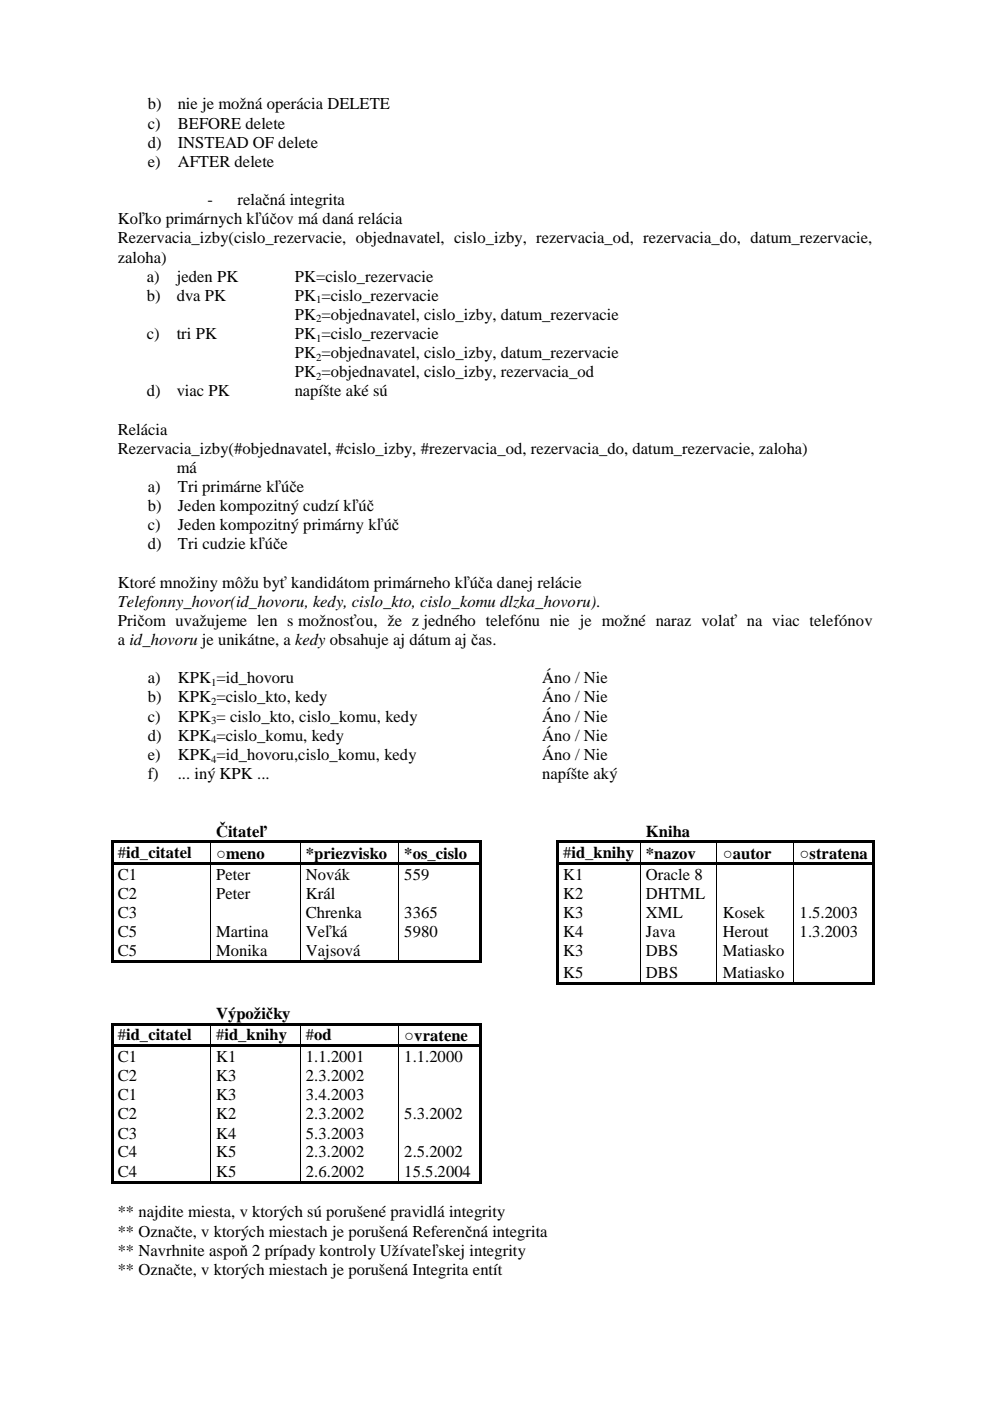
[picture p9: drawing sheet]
<svg xmlns="http://www.w3.org/2000/svg" width="210mm" height="297mm" viewBox="0 0 210 297" stroke-linecap="round" stroke-linejoin="round" font-family="sans-serif">
<defs><g id="words">
<g font-size="3.5">
<text x="31.3" y="23.2">b)</text>
<text x="37.7" y="23.2">nie je možná operácia DELETE</text>
<text x="31.3" y="27.3">c)</text>
<text x="37.7" y="27.3">BEFORE delete</text>
<text x="31.3" y="35.3">e)</text>
<text x="31.3" y="31.3">d)</text>
<text x="37.7" y="31.3">INSTEAD OF delete</text>
<text x="37.7" y="35.3">AFTER delete</text>
<text x="25" y="47.5">Koľko primárnych kľúčov má daná relácia</text>
<text x="44" y="43.5">-</text>
<text x="50.4" y="43.5">relačná integrita</text>
<text x="25" y="51.6">Rezervacia_izby(cislo_rezervacie, objednavatel, cislo_izby, rezervacia_od, rezervacia_do, datum_rezervacie,</text>
<text x="25" y="55.7">zaloha)</text>
<text x="31.1" y="59.7">a)</text>
<text x="37.5" y="59.7">jeden PK</text>
<text x="62.5" y="59.7">PK=cislo_rezervacie</text>
<text x="31.1" y="63.8">b)</text>
<text x="37.5" y="63.8">dva PK</text>
<text x="62.5" y="63.8">PK =cislo_rezervacie</text>
<text x="31.1" y="71.9">c)</text>
<text x="37.5" y="71.9">tri PK</text>
<text x="62.5" y="71.9">PK =cislo_rezervacie</text>
<text x="62.5" y="67.8">PK =objednavatel, cislo_izby, datum_rezervacie</text>
<text x="62.5" y="75.9">PK =objednavatel, cislo_izby, datum_rezervacie</text>
<text x="62.5" y="80">PK =objednavatel, cislo_izby, rezervacia_od</text>
<text x="31.1" y="84">d)</text>
<text x="37.5" y="84">viac PK</text>
<text x="62.5" y="84">napíšte aké sú</text>
<text x="25" y="92.2">Relácia</text>
<text x="25" y="96.2">Rezervacia_izby(#objednavatel, #cislo_izby, #rezervacia_od, rezervacia_do, datum_rezervacie, zaloha)</text>
<text x="37.5" y="100.3">má</text>
<text x="31.3" y="104.3">a)</text>
<text x="37.7" y="104.3">Tri primárne kľúče</text>
<text x="31.3" y="112.4">c)</text>
<text x="31.3" y="108.4">b)</text>
<text x="37.7" y="112.4">Jeden kompozitný primárny kľúč</text>
<text x="37.7" y="108.4">Jeden kompozitný cudzí kľúč</text>
<text x="31.3" y="116.5">d)</text>
<text x="37.7" y="116.5">Tri cudzie kľúče</text>
<text x="25" y="124.6">Ktoré množiny môžu byť kandidátom primárneho kľúča danej relácie</text>
<text x="25" y="128.7">Telefonny_hovor(id_hovoru, kedy, cislo_kto, cislo_komu dlzka_hovoru).</text>
<text x="25" y="132.7">Pričom uvažujeme len s možnosťou, že z jedného telefónu nie je možné naraz volať na viac telefónov</text>
<text x="25" y="136.8">a id_hovoru je unikátne, a kedy obsahuje aj dátum aj čas.</text>
<text x="31.3" y="144.9">a)</text>
<text x="31.3" y="148.9">b)</text>
<text x="37.7" y="144.9">KPK =id_hovoru</text>
<text x="37.7" y="148.9">KPK =cislo_kto, kedy</text>
<text x="115" y="148.9">Áno / Nie</text>
<text x="115" y="144.9">Áno / Nie</text>
<text x="31.3" y="153">c)</text>
<text x="37.7" y="153">KPK = cislo_kto, cislo_komu, kedy</text>
<text x="115" y="153">Áno / Nie</text>
<text x="31.3" y="157.1">d)</text>
<text x="31.3" y="161.1">e)</text>
<text x="37.7" y="157.1">KPK =cislo_komu, kedy</text>
<text x="37.7" y="161.1">KPK =id_hovoru,cislo_komu, kedy</text>
<text x="115" y="157.1">Áno / Nie</text>
<text x="115" y="161.1">Áno / Nie</text>
<text x="31.3" y="165.2">f)</text>
<text x="37.7" y="165.2">... iný KPK ...</text>
<text x="115" y="165.2">napíšte aký</text>
<text x="45.8" y="177.4">Čitateľ</text>
<text x="136.9" y="177.4">Kniha</text>
<text x="25" y="181.9">#id_citatel</text>
<text x="45.8" y="182">○meno</text>
<text x="64.9" y="182">*priezvisko</text>
<text x="85.7" y="182">*os_cislo</text>
<text x="119.4" y="181.9">#id_knihy</text>
<text x="136.9" y="182">*nazov</text>
<text x="153.2" y="182">○autor</text>
<text x="169.5" y="182">○stratena</text>
<text x="25" y="186.5">C1</text>
<text x="25" y="190.6">C2</text>
<text x="45.8" y="186.5">Peter</text>
<text x="45.8" y="190.6">Peter</text>
<text x="64.9" y="186.5">Novák</text>
<text x="64.9" y="190.6">Král</text>
<text x="85.7" y="186.5">559</text>
<text x="119.4" y="186.5">K1</text>
<text x="119.4" y="190.6">K2</text>
<text x="136.9" y="186.5">Oracle 8</text>
<text x="136.9" y="190.6">DHTML</text>
<text x="25" y="194.6">C3</text>
<text x="64.9" y="194.6">Chrenka</text>
<text x="85.7" y="194.6">3365</text>
<text x="119.4" y="194.6">K3</text>
<text x="136.9" y="194.6">XML</text>
<text x="153.2" y="194.6">Kosek</text>
<text x="169.5" y="194.6">1.5.2003</text>
<text x="25" y="198.7">C5</text>
<text x="25" y="202.7">C5</text>
<text x="45.8" y="198.7">Martina</text>
<text x="45.8" y="202.7">Monika</text>
<text x="64.9" y="202.7">Vajsová</text>
<text x="64.9" y="198.7">Veľká</text>
<text x="85.7" y="198.7">5980</text>
<text x="119.4" y="202.7">K3</text>
<text x="119.4" y="198.7">K4</text>
<text x="136.9" y="202.7">DBS</text>
<text x="136.9" y="198.7">Java</text>
<text x="153.2" y="202.7">Matiasko</text>
<text x="153.2" y="198.7">Herout</text>
<text x="169.5" y="198.7">1.3.2003</text>
<text x="119.4" y="207.3">K5</text>
<text x="136.9" y="207.3">DBS</text>
<text x="153.2" y="207.3">Matiasko</text>
<text x="25" y="220.6">#id_citatel</text>
<text x="45.8" y="216.1">Výpožičky</text>
<text x="45.8" y="220.6">#id_knihy</text>
<text x="64.9" y="220.6">#od</text>
<text x="85.7" y="220.7">○vratene</text>
<text x="25" y="225.2">C1</text>
<text x="45.8" y="225.2">K1</text>
<text x="64.9" y="225.2">1.1.2001</text>
<text x="85.7" y="225.2">1.1.2000</text>
<text x="25" y="229.2">C2</text>
<text x="25" y="233.3">C1</text>
<text x="45.8" y="229.2">K3</text>
<text x="45.8" y="233.3">K3</text>
<text x="64.9" y="229.2">2.3.2002</text>
<text x="64.9" y="233.3">3.4.2003</text>
<text x="25" y="237.3">C2</text>
<text x="45.8" y="237.3">K2</text>
<text x="64.9" y="237.3">2.3.2002</text>
<text x="85.7" y="237.3">5.3.2002</text>
<text x="25" y="241.4">C3</text>
<text x="25" y="245.4">C4</text>
<text x="45.8" y="241.4">K4</text>
<text x="45.8" y="245.4">K5</text>
<text x="64.9" y="241.4">5.3.2003</text>
<text x="64.9" y="245.4">2.3.2002</text>
<text x="85.7" y="245.4">2.5.2002</text>
<text x="25" y="249.5">C4</text>
<text x="45.8" y="249.5">K5</text>
<text x="64.9" y="249.5">2.6.2002</text>
<text x="85.7" y="249.5">15.5.2004</text>
<text x="25" y="258.1">** najdite miesta, v ktorých sú porušené pravidlá integrity</text>
<text x="25" y="262.2">** Označte, v ktorých miestach je porušená Referenčná integrita</text>
<text x="25" y="266.2">** Navrhnite aspoň 2 prípady kontroly Užívateľskej integrity</text>
<text x="25" y="270.3">** Označte, v ktorých miestach je porušená Integrita entít</text>
</g>
<g font-size="2.3">
<text x="67" y="64.3">1</text>
<text x="67" y="68.4">2</text>
<text x="67" y="72.4">1</text>
<text x="67" y="76.5">2</text>
<text x="67" y="80.5">2</text>
<text x="44.7" y="145.5">1</text>
<text x="44.7" y="149.5">2</text>
<text x="44.7" y="153.5">3</text>
<text x="44.7" y="157.6">4</text>
<text x="44.7" y="161.7">4</text>
</g>
</g></defs>
<g fill="#000">
<path d="M23.5 178.2h.5v.6h-.5zM23.5 178.2h.5v.5h-.5zM24 178.2h.5v.5h-.5zM24.5 178.2h19.9v.5h-19.9zM44.4 178.2h.6v.5h-.6zM44.5 178.7l.2 .1zM44.5 178.2h.5v.5h-.5zM45 178.2h18.5v.5h-18.5zM63.5 178.2h.5v.5h-.5zM63.5 178.7l.2 .1zM63.5 178.2h.6v.5h-.6zM64.1 178.2h20.2v.5h-20.2z"/>
<path d="M84.3 178.2h.5v.5h-.5zM84.4 178.7l.1 .1zM84.4 178.2h.5v.5h-.5zM84.9 178.2h16.7v.5h-16.7zM101.6 178.2h.6v.6h-.6zM101.6 178.2h.6v.5h-.6zM117.9 178.2h.5v.6h-.5zM117.9 178.2h.5v.5h-.5zM118.4 178.2h.5v.5h-.5zM118.9 178.2h16.7v.5h-16.7zM135.6 178.2h.5v.5h-.5zM135.6 178.7l.2 .1z"/>
<path d="M136.1 178.2h15.7v.5h-15.7zM151.8 178.2h.6v.5h-.6zM151.9 178.7l.2 .1zM151.9 178.2h.5v.5h-.5zM152.4 178.2h15.7v.5h-15.7zM168.1 178.2h.6v.5h-.6zM168.2 178.7l.2 .1zM168.2 178.2h.5v.5h-.5zM168.7 178.2h16.3v.5h-16.3zM185 178.7l.5 .1zM185 178.2h.5v.5h-.5zM23.5 178.8h.5v4h-.5z"/>
<path d="M23.5 182.8h.5v.5h-.5zM23.5 183.3h.5v4.1h-.5zM23.5 187.4h.5v4.1h-.5zM23.5 191.5h.5v4h-.5zM23.5 195.5h.5v4.1h-.5zM24 182.8h20.5v.5h-20.5zM44.5 183.3h.2zM44.5 182.8h.5v.5h-.5zM45 182.8h18.5v.5h-18.5zM63.5 183.3h.2zM63.5 182.8h.6v.5h-.6zM64.1 182.8h20.3v.5h-20.3z"/>
<path d="M84.4 183.3h.1zM84.4 182.8h.5v.5h-.5zM84.9 182.8h16.7v.5h-16.7zM101.6 178.8h.6v4h-.6zM101.6 182.8h.6v.5h-.6zM101.6 183.3h.6v4.1h-.6zM101.6 187.4h.6v4.1h-.6zM101.6 191.5h.6v4h-.6zM101.6 195.5h.6v4.1h-.6zM117.9 178.8h.5v4h-.5zM117.9 182.8h.5v.5h-.5zM117.9 183.3h.5v4.1h-.5z"/>
<path d="M117.9 187.4h.5v4.1h-.5zM117.9 191.5h.5v4h-.5zM117.9 195.5h.5v4.1h-.5zM118.4 182.8h17.2v.5h-17.2zM135.6 183.3h.2zM135.6 182.8h.5v.5h-.5zM136.1 182.8h15.8v.5h-15.8zM151.9 183.3h.2zM151.9 182.8h.5v.5h-.5zM152.4 182.8h15.8v.5h-15.8zM168.2 183.3h.2zM168.2 182.8h.5v.5h-.5z"/>
<path d="M168.7 182.8h16.3v.5h-16.3zM185 178.8h.5v4h-.5zM185 182.8h.5v.5h-.5zM185 183.3h.5v4.1h-.5zM185 187.4h.5v4.1h-.5zM185 191.5h.5v4h-.5zM185 195.5h.5v4.1h-.5zM23.5 199.6h.5v4h-.5zM23.5 203.6h.5v.5h-.5zM23.5 216.9h.5v.5h-.5zM24 203.6h.5v.5h-.5zM24 216.9h.5v.5h-.5z"/>
<path d="M24.5 203.6h19.9v.5h-19.9zM24.5 216.9h19.9v.5h-19.9zM44.4 203.6h.6v.5h-.6zM44.4 216.9h.6v.5h-.6zM44.5 203.6h.5v.5h-.5zM44.5 217.4h.2zM44.5 216.9h.5v.5h-.5zM45 203.6h18.5v.5h-18.5zM45 216.9h18.5v.5h-18.5zM63.5 203.6h.5v.5h-.5zM63.5 216.9h.5v.5h-.5zM63.5 203.6h.6v.5h-.6z"/>
<path d="M63.5 217.4h.2zM63.5 216.9h.6v.5h-.6zM64.1 203.6h20.2v.5h-20.2zM64.1 216.9h20.2v.5h-20.2zM84.3 203.6h.5v.5h-.5zM84.3 216.9h.5v.5h-.5zM84.4 203.6h.5v.5h-.5zM84.4 217.4h.1zM84.4 216.9h.5v.5h-.5zM84.9 203.6h16.7v.5h-16.7zM84.9 216.9h16.7v.5h-16.7zM101.6 199.6h.6v4h-.6z"/>
<path d="M101.6 203.6h.6v.5h-.6zM101.6 216.9h.6v.5h-.6zM117.9 199.6h.5v4h-.5zM117.9 203.6h.5v.6h-.5zM117.9 204.2h.5v4h-.5zM117.9 208.2h.5v.5h-.5zM118.4 208.2h.5v.5h-.5zM118.9 208.2h16.7v.5h-16.7zM135.6 208.2h.5v.5h-.5zM135.6 203.6h.2v.6h-.2zM136.1 208.2h15.7v.5h-15.7zM151.8 208.2h.6v.5h-.6z"/>
<path d="M151.9 203.6h.2v.6h-.2zM151.9 208.2h.5v.5h-.5zM152.4 208.2h15.7v.5h-15.7zM168.1 208.2h.6v.5h-.6zM168.2 203.6h.2v.6h-.2zM168.2 208.2h.5v.5h-.5zM168.7 208.2h16.3v.5h-16.3zM185 199.6h.5v4h-.5zM185 203.6h.5v.6h-.5zM185 204.2h.5v4h-.5zM185 208.2h.5v.5h-.5zM23.5 217.4h.5v4h-.5z"/>
<path d="M23.5 221.4h.5v.6h-.5zM23.5 222h.5v4h-.5zM23.5 226h.5v4.1h-.5zM23.5 230.1h.5v4h-.5zM23.5 234.1h.5v4.1h-.5zM24 221.4h20.5v.6h-20.5zM44.5 222h.2zM44.5 221.4h.5v.6h-.5zM45 221.4h18.5v.6h-18.5zM63.5 222h.2zM63.5 221.4h.6v.6h-.6zM64.1 221.4h20.3v.6h-20.3z"/>
<path d="M84.4 222h.1zM84.4 221.4h.5v.6h-.5zM84.9 221.4h16.7v.6h-16.7zM101.6 217.4h.6v4h-.6zM101.6 221.4h.6v.6h-.6zM101.6 222h.6v4h-.6zM101.6 226h.6v4.1h-.6zM101.6 230.1h.6v4h-.6zM101.6 234.1h.6v4.1h-.6zM23.5 238.2h.5v4h-.5zM23.5 242.2h.5v4.1h-.5zM23.5 246.3h.5v4.1h-.5z"/>
<path d="M23.5 250.4h.5v.5h-.5zM24 250.4h20.5v.5h-20.5zM44.5 250.4h.5v.5h-.5zM45 250.4h18.5v.5h-18.5zM63.5 250.4h.6v.5h-.6zM64.1 250.4h20.3v.5h-20.3zM84.4 250.4h.5v.5h-.5zM84.9 250.4h16.7v.5h-16.7zM101.6 238.2h.6v4h-.6zM101.6 242.2h.6v4.1h-.6zM101.6 246.3h.6v4.1h-.6zM101.6 250.4h.6v.5h-.6z"/>
</g>
<g fill="none" stroke="#000" stroke-width=".21">
<path d="M44.6 178.8v4M63.6 178.8v4M84.5 178.8v4M135.7 178.8v4M152 178.8v4M168.3 178.8v4M44.6 183.3v20.3M63.6 183.3v20.3M84.5 183.3v20.3M135.7 183.3v20.3M152 183.3v20.3M168.3 183.3v20.3"/>
<path d="M44.6 217.4v4M63.6 217.4v4M84.5 217.4v4M135.7 204.2v4M152 204.2v4M168.3 204.2v4M44.6 222v28.4M63.6 222v28.4M84.5 222v28.4"/>
</g>
<use href="#words"/>
</svg>
